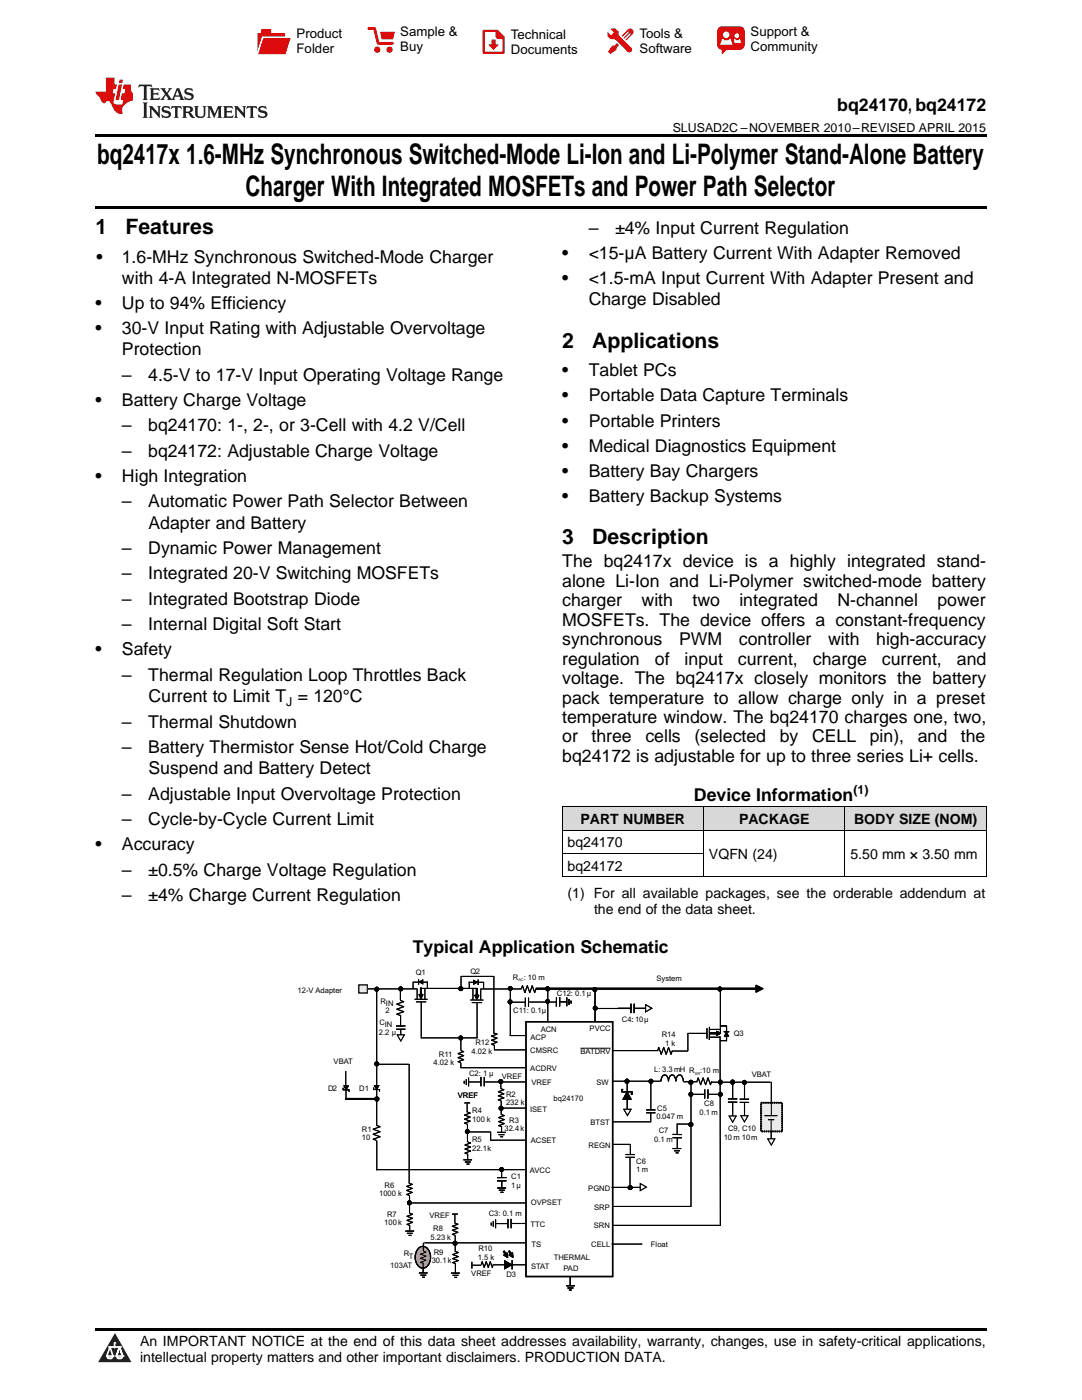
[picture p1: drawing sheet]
<svg xmlns="http://www.w3.org/2000/svg" width="216mm" height="279mm" viewBox="0 0 216 279" stroke-linecap="round" stroke-linejoin="round" font-family="sans-serif">
<defs><g id="words">
<g font-size="5.6">
<text x="19.4" y="32.8">bq2417x 1.6-MHz Synchronous Switched-Mode Li-Ion and Li-Polymer Stand-Alone Battery</text>
<text x="49" y="39.2">Charger With Integrated MOSFETs and Power Path Selector</text>
</g>
<g font-size="4.2">
<text x="19" y="46.7">1</text>
<text x="25" y="46.7">Features</text>
<text x="112.2" y="69.4">2</text>
<text x="118.2" y="69.4">Applications</text>
<text x="112.2" y="108.6">3</text>
<text x="118.2" y="108.6">Description</text>
</g>
<g font-size="3.5">
<text x="167.1" y="22.2">bq24170, bq24172</text>
<text x="117.5" y="46.7">–</text>
<text x="122.7" y="46.7">±4% Input Current Regulation</text>
<text x="19.2" y="52.4">•</text>
<text x="24.3" y="52.4">1.6-MHz Synchronous Switched-Mode Charger</text>
<text x="112.2" y="51.7">•</text>
<text x="117.5" y="51.7">&lt;15-μA Battery Current With Adapter Removed</text>
<text x="24.3" y="56.7">with 4-A Integrated N-MOSFETs</text>
<text x="112.2" y="56.7">•</text>
<text x="117.5" y="56.7">&lt;1.5-mA Input Current With Adapter Present and</text>
<text x="19" y="61.7">•</text>
<text x="24.3" y="61.7">Up to 94% Efficiency</text>
<text x="117.5" y="61">Charge Disabled</text>
<text x="19" y="66.7">•</text>
<text x="24.3" y="66.7">30-V Input Rating with Adjustable Overvoltage</text>
<text x="24.3" y="70.9">Protection</text>
<text x="24.3" y="76">–</text>
<text x="29.6" y="76">4.5-V to 17-V Input Operating Voltage Range</text>
<text x="112.2" y="75.1">•</text>
<text x="117.5" y="75.1">Tablet PCs</text>
<text x="19" y="81">•</text>
<text x="24.3" y="81">Battery Charge Voltage</text>
<text x="112.2" y="80.1">•</text>
<text x="117.5" y="80.1">Portable Data Capture Terminals</text>
<text x="24.3" y="86.1">–</text>
<text x="29.6" y="86.1">bq24170: 1-, 2-, or 3-Cell with 4.2 V/Cell</text>
<text x="112.2" y="85.1">•</text>
<text x="117.5" y="85.1">Portable Printers</text>
<text x="24.3" y="91.2">–</text>
<text x="29.6" y="91.2">bq24172: Adjustable Charge Voltage</text>
<text x="112.2" y="90.1">•</text>
<text x="112.2" y="95.1">•</text>
<text x="117.5" y="90.1">Medical Diagnostics Equipment</text>
<text x="117.5" y="95.1">Battery Bay Chargers</text>
<text x="19" y="96.2">•</text>
<text x="24.3" y="96.2">High Integration</text>
<text x="24.3" y="101.2">–</text>
<text x="29.6" y="101.2">Automatic Power Path Selector Between</text>
<text x="112.2" y="100.2">•</text>
<text x="117.5" y="100.2">Battery Backup Systems</text>
<text x="29.6" y="105.5">Adapter and Battery</text>
<text x="24.3" y="110.6">–</text>
<text x="29.6" y="110.6">Dynamic Power Management</text>
<text x="112.2" y="113.2">The bq2417x device is a highly integrated stand-</text>
<text x="24.3" y="115.6">–</text>
<text x="29.6" y="115.6">Integrated 20-V Switching MOSFETs</text>
<text x="112.2" y="117.1">alone Li-Ion and Li-Polymer switched-mode battery</text>
<text x="24.3" y="120.7">–</text>
<text x="24.3" y="125.8">–</text>
<text x="29.6" y="120.7">Integrated Bootstrap Diode</text>
<text x="29.6" y="125.8">Internal Digital Soft Start</text>
<text x="112.2" y="121">charger</text>
<text x="112.2" y="124.9">MOSFETs. The device offers a constant-frequency</text>
<text x="128" y="121">with</text>
<text x="138.2" y="121">two</text>
<text x="147.5" y="121">integrated</text>
<text x="167.1" y="121">N-channel</text>
<text x="187.1" y="121">power</text>
<text x="19" y="130.8">•</text>
<text x="24.3" y="130.8">Safety</text>
<text x="112.2" y="128.8">synchronous</text>
<text x="135.5" y="128.8">PWM</text>
<text x="147.4" y="128.8">controller</text>
<text x="165.2" y="128.8">with</text>
<text x="174.8" y="128.8">high-accuracy</text>
<text x="24.3" y="135.9">–</text>
<text x="29.6" y="135.9">Thermal Regulation Loop Throttles Back</text>
<text x="112.2" y="132.6">regulation</text>
<text x="112.2" y="136.5">voltage. The bq2417x closely monitors the battery</text>
<text x="130.7" y="132.6">of</text>
<text x="136.6" y="132.6">input</text>
<text x="147.2" y="132.6">current,</text>
<text x="162.2" y="132.6">charge</text>
<text x="176" y="132.6">current,</text>
<text x="190.9" y="132.6">and</text>
<text x="29.6" y="140.1">Current to Limit T = 120°C</text>
<text x="112.2" y="140.4">pack temperature to allow charge only in a preset</text>
<text x="24.3" y="145.2">–</text>
<text x="29.6" y="145.2">Thermal Shutdown</text>
<text x="112.2" y="144.3">temperature window. The bq24170 charges one, two,</text>
<text x="112.2" y="148.2">or</text>
<text x="118" y="148.2">three</text>
<text x="128.8" y="148.2">cells</text>
<text x="138.6" y="148.2">(selected</text>
<text x="155.6" y="148.2">by</text>
<text x="162" y="148.2">CELL</text>
<text x="173.6" y="148.2">pin),</text>
<text x="183.1" y="148.2">and</text>
<text x="191.7" y="148.2">the</text>
<text x="24.3" y="150.3">–</text>
<text x="29.6" y="150.3">Battery Thermistor Sense Hot/Cold Charge</text>
<text x="29.6" y="154.5">Suspend and Battery Detect</text>
<text x="112.2" y="152">bq24172 is adjustable for up to three series Li+ cells.</text>
<text x="24.3" y="159.6">–</text>
<text x="29.6" y="159.6">Adjustable Input Overvoltage Protection</text>
<text x="138.5" y="159.8">Device Information</text>
<text x="24.3" y="164.7">–</text>
<text x="29.6" y="164.7">Cycle-by-Cycle Current Limit</text>
<text x="19" y="169.7">•</text>
<text x="24.3" y="169.7">Accuracy</text>
<text x="24.3" y="174.8">–</text>
<text x="24.3" y="179.8">–</text>
<text x="29.6" y="174.8">±0.5% Charge Voltage Regulation</text>
<text x="29.6" y="179.8">±4% Charge Current Regulation</text>
<text x="82.4" y="190.2">Typical Application Schematic</text>
</g>
<g font-size="2.8">
<text x="115.8" y="164.4">PART NUMBER</text>
<text x="147.5" y="164.4">PACKAGE</text>
<text x="170.4" y="164.4">BODY SIZE (NOM)</text>
<text x="113.2" y="169.1">bq24170</text>
<text x="113.2" y="173.7">bq24172</text>
<text x="141.5" y="171.4">VQFN (24)</text>
<text x="169.7" y="171.4">5.50 mm × 3.50 mm</text>
<text x="113.2" y="179.2">(1) For all available packages, see the orderable addendum at</text>
<text x="118.5" y="182.4">the end of the data sheet.</text>
<text x="27.9" y="268.6">An IMPORTANT NOTICE at the end of this data sheet addresses availability, warranty, changes, use in safety-critical applications,</text>
<text x="27.9" y="271.8">intellectual property matters and other important disclaimers. PRODUCTION DATA.</text>
</g>
<g font-size="2.6">
<text x="59.2" y="7.6">Product</text>
<text x="59.2" y="10.6">Folder</text>
<text x="79.9" y="7.3">Sample &amp;</text>
<text x="79.9" y="10.2">Buy</text>
<text x="101.9" y="7.8">Technical</text>
<text x="101.9" y="10.8">Documents</text>
<text x="127.6" y="7.6">Tools &amp;</text>
<text x="127.6" y="10.6">Software</text>
<text x="149.8" y="7.2">Support &amp;</text>
<text x="149.8" y="10.2">Community</text>
</g>
<g font-size="2.5">
<text x="134.2" y="26.3">SLUSAD2C –NOVEMBER 2010–REVISED APRIL 2015</text>
<text x="57.1" y="140.8">J</text>
<text x="170.3" y="158.4">(1)</text>
</g>
<g font-size="1.5">
<text x="83" y="194.6">Q1</text>
<text x="93.9" y="194.3">Q2</text>
<text x="102.3" y="195.5">R : 10 m</text>
<text x="131" y="195.8">System</text>
<text x="59.4" y="198.2">12-V Adapter</text>
<text x="75.9" y="200.3">R</text>
<text x="76.9" y="202.2">2</text>
<text x="77" y="200.8">IN</text>
<text x="102.4" y="202.2">C11: 0.1µ</text>
<text x="111.1" y="198.8">C12: 0.1µ</text>
<text x="124.1" y="203.9">C4: 10µ</text>
<text x="126" y="203.9">:</text>
<text x="75.6" y="206.5">2.2 µ</text>
<text x="75.7" y="204.6">C</text>
<text x="76.8" y="205">IN</text>
<text x="94.9" y="208.6">R12</text>
<text x="105.8" y="207.6">ACP</text>
<text x="107.9" y="205.9">ACN</text>
<text x="117.6" y="205.8">PVCC</text>
<text x="132.1" y="206.9">R14</text>
<text x="132.7" y="208.7">1 k</text>
<text x="146.4" y="206.8">Q3</text>
<text x="66.6" y="212.4">VBAT</text>
<text x="86.5" y="212.6">4.02 k</text>
<text x="87.6" y="210.9">R11</text>
<text x="93.6" y="214.7">C2: 1 µ</text>
<text x="94.1" y="210.3">4.02 k</text>
<text x="100.1" y="215.3">VREF</text>
<text x="105.8" y="210.1">CMSRC</text>
<text x="105.8" y="213.7">ACDRV</text>
<text x="115.8" y="210.4">BATDRV</text>
<text x="130.6" y="213.9">L: 3.3 mH R :10 m</text>
<text x="150" y="214.9">VBAT</text>
<text x="65.5" y="217.8">D2</text>
<text x="71.7" y="217.7">D1</text>
<text x="91.4" y="219.2">VREF</text>
<text x="101" y="218.9">R2</text>
<text x="101" y="220.6">232 k</text>
<text x="105.8" y="221.9">ISET</text>
<text x="106.1" y="216.6">VREF</text>
<text x="110.5" y="219.7">bq24170</text>
<text x="119" y="216.5">SW</text>
<text x="131.2" y="221.7">C5</text>
<text x="140.5" y="220.7">C8</text>
<text x="72.2" y="225.9">R1</text>
<text x="72.2" y="227.6">10</text>
<text x="94.2" y="228">R5</text>
<text x="94.2" y="222.2">R4</text>
<text x="94.2" y="223.9">100 k</text>
<text x="100.7" y="225.7">32.4 k</text>
<text x="101.6" y="224.1">R3</text>
<text x="117.8" y="224.5">BTST</text>
<text x="130.5" y="227.9">0.1 m</text>
<text x="131" y="223.4">0.047 m</text>
<text x="131.5" y="226.1">C7</text>
<text x="139.6" y="222.4">0.1 m</text>
<text x="144.4" y="227.5">10 m 10m</text>
<text x="145.3" y="225.8">C9, C10</text>
<text x="94.2" y="229.7">22.1k</text>
<text x="105.9" y="228.1">ACSET</text>
<text x="117.4" y="229">REGN</text>
<text x="126.9" y="232.2">C6</text>
<text x="126.9" y="233.9">1m</text>
<text x="75.6" y="238.7">1000 k</text>
<text x="76.7" y="237">R6</text>
<text x="102" y="235.3">C1</text>
<text x="102" y="237">1µ</text>
<text x="105.7" y="234.1">AVCC</text>
<text x="117.4" y="237.6">PGND</text>
<text x="76.7" y="244.5">100k</text>
<text x="77.2" y="242.8">R7</text>
<text x="85.7" y="243.1">VREF</text>
<text x="86.4" y="245.7">R8</text>
<text x="97.5" y="242.6">C3: 0.1 m</text>
<text x="105.9" y="244.9">TTC</text>
<text x="105.9" y="240.5">OVPSET</text>
<text x="118.5" y="245">SRN</text>
<text x="118.6" y="241.4">SRP</text>
<text x="80.5" y="250.7">R</text>
<text x="81.6" y="251.3">T</text>
<text x="85.9" y="247.4">5.23 k</text>
<text x="86.6" y="250.4">R9</text>
<text x="95.3" y="251.4">1.5 k</text>
<text x="95.5" y="249.7">R10</text>
<text x="106" y="248.9">TS</text>
<text x="110.5" y="251.5">THERMAL</text>
<text x="118" y="248.9">CELL</text>
<text x="129.9" y="248.9">Float</text>
<text x="77.9" y="253">103AT</text>
<text x="86.1" y="252.1">30.1k</text>
<text x="94" y="254.6">VREF</text>
<text x="101" y="254.8">D3</text>
<text x="106" y="253.2">STAT</text>
<text x="112.4" y="253.6">PAD</text>
</g>
<g font-size=".8">
<text x="103.4" y="195.8">AC</text>
<text x="138.6" y="214.5">SR</text>
</g>
</g></defs>
<g fill="#d8d8d8">
<path d="M112.2 161h28.2v4.7h-28.2z"/>
<path d="M140.4 161h28.2v4.7h-28.2z"/>
<path d="M168.6 161h28.2v4.7h-28.2z"/>
</g>
<path d="M22.9 266l3.3 5.9h-6.6z" fill="#231f20"/>
<path d="M21.3 270.6h1.2l-.3 .5h-.3a.53 .53 0 0 1-.6-.5z" fill-rule="evenodd" fill="#fff"/>
<path d="M21.3 270.6h1.2l-.3 .5h-.3a.53 .53 0 0 1-.6-.5z" fill="none" stroke="#231f20" stroke-width=".33"/>
<path d="M21.3 270.6l1.2 .1-.3 .4h-.5z" fill="none" stroke="#fff" stroke-width=".33"/>
<path d="M22.9 268.9h.1" fill="none" stroke="#fff" stroke-width=".33"/>
<path d="M22.9 268v.9z" fill="#fff"/>
<path d="M22.9 268v.9z" fill="none" stroke="#fff" stroke-width=".33"/>
<circle cx="22.9" cy="268" r=".16" fill="#fff"/>
<path d="M21.8 268.8h.1" fill="none" stroke="#fff" stroke-width=".33"/>
<path d="M21.8 268.8h2.2z" fill="#fff"/>
<path d="M21.8 268.8h2.2z" fill="none" stroke="#fff" stroke-width=".33"/>
<circle cx="24" cy="268.8" r=".16" fill="#fff"/>
<path d="M23.2 270.6h.1" fill="none" stroke="#fff" stroke-width=".33"/>
<path d="M23.8 268.8l-.6 1.8z" fill="#fff"/>
<path d="M23.8 268.8l-.6 1.8z" fill="none" stroke="#fff" stroke-width=".33"/>
<path d="M23.8 268.8l.7 1.8z" fill="#fff"/>
<path d="M23.8 268.8l.7 1.8z" fill="none" stroke="#fff" stroke-width=".33"/>
<path d="M24.4 270.6h.1" fill="none" stroke="#fff" stroke-width=".33"/>
<circle cx="21.3" cy="270.6" r=".16" fill="#fff"/>
<path d="M22 268.8l-.7 1.8z" fill="#fff"/>
<path d="M22 268.8l-.7 1.8z" fill="none" stroke="#fff" stroke-width=".33"/>
<path d="M22 268.8l.5 1.8z" fill="#fff"/>
<path d="M22 268.8l.5 1.8z" fill="none" stroke="#fff" stroke-width=".33"/>
<circle cx="22.5" cy="270.6" r=".16" fill="#fff"/>
<path d="M23.3 270.6h1.2a.63 .63 0 0 1-.6 .5 .63 .63 0 0 1-.6-.5z" fill-rule="evenodd" fill="#fff"/>
<path d="M23.3 270.6h1.2a.63 .63 0 0 1-.6 .5 .63 .63 0 0 1-.6-.5z" fill="none" stroke="#231f20" stroke-width=".33"/>
<path d="M23.3 270.6h1.2l-.4 .5h-.5z" fill="none" stroke="#fff" stroke-width=".33"/>
<path d="M23.2 270.6h.1" fill="none" stroke="#fff" stroke-width=".33"/>
<circle cx="24.5" cy="270.6" r=".16" fill="#fff"/>
<path d="M19 265.1h177.8v.5h-177.8z" fill="#000"/>
<path d="M105 203.9h17.2v50.9h-17.2z" fill="none" stroke="#000" stroke-width=".29"/>
<path d="M151.9 220.1h4.2v5.7h-4.2z" fill-rule="evenodd" fill="#eaeaea"/>
<g fill="#000">
<path d="M100.7 251.6l1.4 .8-1.4 .8z"/>
<path d="M107 197.2h44v.2h-44zM150.8 196.6l1.5 .7-1.5 .7z" fill-rule="evenodd"/>
<path d="M155.7 220.1a.11 .11 0 0 1 .2 0 .11 .11 0 0 1-.2 0zM155.3 220.1a.11 .11 0 0 1 .2 0 .11 .11 0 0 1-.2 0zM154.9 220.1a.11 .11 0 0 1 .2 0 .11 .11 0 0 1-.2 0zM154.4 220.1a.15 .15 0 0 1 .3 0 .15 .15 0 0 1-.3 0zM154 220.1a.11 .11 0 0 1 .2 0 .11 .11 0 0 1-.2 0zM153.6 220.1a.11 .11 0 0 1 .2 0 .11 .11 0 0 1-.2 0zM153.2 220.1a.11 .11 0 0 1 .2 0 .11 .11 0 0 1-.2 0zM152.7 220.1a.11 .11 0 0 1 .2 0 .11 .11 0 0 1-.2 0zM152.3 220.1a.11 .11 0 0 1 .2 0 .11 .11 0 0 1-.2 0zM151.9 220.1a.11 .11 0 0 1 .2 0 .11 .11 0 0 1-.2 0zM151.8 220.4a.11 .11 0 0 1 .2 0 .11 .11 0 0 1-.2 0zM151.8 220.8a.11 .11 0 0 1 .2 0 .11 .11 0 0 1-.2 0zM151.8 221.3a.11 .11 0 0 1 .2 0 .11 .11 0 0 1-.2 0zM151.8 221.7a.11 .11 0 0 1 .2 0 .11 .11 0 0 1-.2 0zM151.8 222.1a.11 .11 0 0 1 .2 0 .11 .11 0 0 1-.2 0zM151.8 222.6a.11 .11 0 0 1 .2 0 .11 .11 0 0 1-.2 0zM151.8 223a.11 .11 0 0 1 .2 0 .11 .11 0 0 1-.2 0zM151.8 223.4a.11 .11 0 0 1 .2 0 .11 .11 0 0 1-.2 0zM151.8 223.9a.11 .11 0 0 1 .2 0 .11 .11 0 0 1-.2 0zM151.8 224.3a.11 .11 0 0 1 .2 0 .11 .11 0 0 1-.2 0zM151.8 224.7a.11 .11 0 0 1 .2 0 .11 .11 0 0 1-.2 0zM151.8 225.1a.11 .11 0 0 1 .2 0 .11 .11 0 0 1-.2 0zM151.8 225.6a.11 .11 0 0 1 .2 0 .11 .11 0 0 1-.2 0zM152 225.8a.11 .11 0 0 1 .2 0 .11 .11 0 0 1-.2 0zM152.4 225.8a.11 .11 0 0 1 .2 0 .11 .11 0 0 1-.2 0zM152.8 225.8a.15 .15 0 0 1 .3 0 .15 .15 0 0 1-.3 0zM153.3 225.8a.11 .11 0 0 1 .2 0 .11 .11 0 0 1-.2 0zM153.7 225.8a.11 .11 0 0 1 .2 0 .11 .11 0 0 1-.2 0zM154.1 225.8a.11 .11 0 0 1 .2 0 .11 .11 0 0 1-.2 0zM154.6 225.8a.11 .11 0 0 1 .2 0 .11 .11 0 0 1-.2 0zM155 225.8a.11 .11 0 0 1 .2 0 .11 .11 0 0 1-.2 0zM155.4 225.8a.11 .11 0 0 1 .2 0 .11 .11 0 0 1-.2 0zM155.8 225.8a.15 .15 0 0 1 .3 0 .15 .15 0 0 1-.3 0zM155.9 225.4a.15 .15 0 0 1 .3 0 .15 .15 0 0 1-.3 0zM155.9 225a.15 .15 0 0 1 .3 0 .15 .15 0 0 1-.3 0zM155.9 224.6a.15 .15 0 0 1 .3 0 .15 .15 0 0 1-.3 0zM155.9 224.2a.15 .15 0 0 1 .3 0 .15 .15 0 0 1-.3 0zM155.9 223.7a.15 .15 0 0 1 .3 0 .15 .15 0 0 1-.3 0zM155.9 223.3a.15 .15 0 0 1 .3 0 .15 .15 0 0 1-.3 0zM155.9 222.9a.15 .15 0 0 1 .3 0 .15 .15 0 0 1-.3 0zM155.9 222.4a.15 .15 0 0 1 .3 0 .15 .15 0 0 1-.3 0zM155.9 222a.15 .15 0 0 1 .3 0 .15 .15 0 0 1-.3 0zM155.9 221.6a.15 .15 0 0 1 .3 0 .15 .15 0 0 1-.3 0zM155.9 221.2a.15 .15 0 0 1 .3 0 .15 .15 0 0 1-.3 0zM155.9 220.7a.15 .15 0 0 1 .3 0 .15 .15 0 0 1-.3 0zM155.9 220.3a.15 .15 0 0 1 .3 0 .15 .15 0 0 1-.3 0z" fill-rule="evenodd"/>
<path d="M100.4 249.8l.2-.1 .4 .6-.2 .1zM100.5 250.5l.7-.5 .1 1z" fill-rule="evenodd"/>
<path d="M101.5 249.8l.2-.2 .4 .7-.2 .1zM101.5 250.5l.8-.5 .1 .9z" fill-rule="evenodd"/>
<circle cx="80" cy="197.4" r=".38"/>
<circle cx="101.8" cy="197.3" r=".38"/>
<circle cx="91.9" cy="207.1" r=".37"/>
<circle cx="129.9" cy="215.8" r=".38"/>
<circle cx="143.7" cy="215.9" r=".38"/>
<circle cx="146.2" cy="216" r=".39"/>
<circle cx="100" cy="221.2" r=".38"/>
<circle cx="137.8" cy="224.4" r=".39"/>
</g>
<g fill="none" stroke="#000" stroke-width=".2">
<path d="M107 197.2h44v.2h-44zM150.8 196.6l1.5 .7-1.5 .7zM100.4 249.8l.2-.1 .4 .6-.2 .1zM100.5 250.5l.7-.5 .1 1zM101.5 249.8l.2-.2 .4 .7-.2 .1zM101.5 250.5l.8-.5 .1 .9z"/>
<circle cx="80" cy="197.4" r=".38"/>
<circle cx="101.8" cy="197.3" r=".38"/>
<circle cx="91.9" cy="207.1" r=".37"/>
<circle cx="129.9" cy="215.8" r=".38"/>
<circle cx="143.7" cy="215.9" r=".38"/>
<circle cx="146.2" cy="216" r=".39"/>
<circle cx="100" cy="221.2" r=".38"/>
<circle cx="137.8" cy="224.4" r=".39"/>
<circle cx="151.9" cy="220.4" r=".11"/>
<circle cx="151.9" cy="221.7" r=".11"/>
<circle cx="151.9" cy="220.8" r=".11"/>
<circle cx="151.9" cy="221.3" r=".11"/>
<circle cx="151.9" cy="223.9" r=".11"/>
<circle cx="151.9" cy="224.3" r=".11"/>
<circle cx="151.9" cy="224.7" r=".11"/>
<circle cx="151.9" cy="225.1" r=".11"/>
<circle cx="151.9" cy="225.6" r=".11"/>
<circle cx="151.9" cy="223.4" r=".11"/>
<circle cx="151.9" cy="222.6" r=".11"/>
<circle cx="151.9" cy="222.1" r=".11"/>
<circle cx="151.9" cy="223" r=".11"/>
<circle cx="152" cy="220.1" r=".11"/>
<circle cx="152.1" cy="225.8" r=".11"/>
<circle cx="152.4" cy="220.1" r=".11"/>
<circle cx="152.5" cy="225.8" r=".11"/>
<circle cx="152.8" cy="220.1" r=".11"/>
<circle cx="153" cy="225.8" r=".11"/>
<circle cx="153.3" cy="220.1" r=".11"/>
<circle cx="153.4" cy="225.8" r=".11"/>
<circle cx="153.7" cy="220.1" r=".11"/>
<circle cx="153.8" cy="225.8" r=".11"/>
<circle cx="154.1" cy="220.1" r=".11"/>
<circle cx="154.2" cy="225.8" r=".11"/>
<circle cx="154.6" cy="220.1" r=".11"/>
<circle cx="154.7" cy="225.8" r=".11"/>
<circle cx="155" cy="220.1" r=".11"/>
<circle cx="155.1" cy="225.8" r=".11"/>
<circle cx="155.4" cy="220.1" r=".11"/>
<circle cx="155.5" cy="225.8" r=".11"/>
<circle cx="155.8" cy="220.1" r=".11"/>
<circle cx="156" cy="225.8" r=".11"/>
<circle cx="156.1" cy="222.9" r=".11"/>
<circle cx="156.1" cy="222.4" r=".11"/>
<circle cx="156.1" cy="222" r=".11"/>
<circle cx="156.1" cy="221.6" r=".11"/>
<circle cx="156.1" cy="225.4" r=".11"/>
<circle cx="156.1" cy="225" r=".11"/>
<circle cx="156.1" cy="224.6" r=".11"/>
<circle cx="156.1" cy="224.2" r=".11"/>
<circle cx="156.1" cy="220.7" r=".11"/>
<circle cx="156.1" cy="221.2" r=".11"/>
<circle cx="156.1" cy="223.7" r=".11"/>
<circle cx="156.1" cy="220.3" r=".11"/>
<circle cx="156.1" cy="223.3" r=".11"/>
</g>
<g fill="none" stroke="#000" stroke-width=".21">
<path d="M95.9 197.4h8.1M92 207.1v2.6M92.6 215.7v.6M93 215.4v1.1M93.5 215.1v1.7M96 214.9v1.9M96.6 214.9v1.9M96.7 215.9h8.2M98.6 209.5h6.4M122.1 215.8h9.8M129.9 215.8v5.7M131.9 215.8a.91 .91 0 0 1 1-1.2 1.42 1.42 0 0 1 .5 1.2v-.4a.79 .79 0 0 1 1-.8l.3 .5 .2 .7a.91 .91 0 0 1 .9-1.2l.4 .5 .1 .7"/>
<path d="M136.3 215.9h2.9M137.9 216v24.8M141.9 216h11.9M143.7 206.8v37.9M145.3 219.3h1.8M145.3 219.9l1.8 .1M146.2 215.9v3.4M146.2 220v2.8M153.9 215.9v6.7M100 221.1h5M134.2 229.2h1.7M134.2 226.4h1.8"/>
<path d="M134.2 227l1.8 .1M134.5 229.7h1.2M134.8 230.1h.6M135.1 224.3h3.1M135.1 227.1v2.1M152.6 222.6h2.5M153.3 223.5h1.2M153.9 223.6v3.6M81.8 240.1h23.1M94.2 252.5h1.8M98.4 252.4h6.6M98.9 244.2h2.4"/>
<path d="M100.7 251.6l1.4 .8-1.4 .8zM101.3 243.3l.1 1.8M102 243.3v1.8M102.1 244.2h2.7M102.2 251.5v1.8"/>
<circle cx="80" cy="197.4" r=".38"/>
<circle cx="101.8" cy="197.3" r=".38"/>
<circle cx="91.9" cy="207.1" r=".37"/>
<circle cx="129.9" cy="215.8" r=".38"/>
<circle cx="143.7" cy="215.9" r=".38"/>
<circle cx="146.2" cy="216" r=".39"/>
<circle cx="100" cy="221.2" r=".38"/>
<circle cx="137.8" cy="224.4" r=".39"/>
</g>
<path d="M127.8 236.2l1.2 .7-1.2 .7z" fill="#fff"/>
<g fill="none" stroke="#000" stroke-width=".21">
<path d="M72.9 197.4h10.3M79.9 199.7l.7 .2-1.4 .5 1.4 .5-1.4 .5 1.4 .5-1.4 .5 .7 .2M79.9 197.4v2.2M82.3 196h3.1M82.4 196.1v1.3M82.7 199.4h2.6M83 199.9h2.1M83.2 197.3v2.1M83.5 195.4v1.1M83.7 196l.6-.4v.7zM84 197.3h11.3M84.1 200v7.2"/>
<path d="M84.8 197.3v2.1M85.3 195.9v1.4M92 194.9h6.4M92 194.8v2.6M93.5 196h3.1M93.6 195.9v1.4M93.9 199.6h2.6M94.4 197.2v2.3M94.5 195.7l.7 .3-.7 .4zM95.4 195.5v1.1M95.9 197.5v2M96.5 196.1v1.3"/>
<path d="M98.5 194.8v11.5M101.8 197.5v9.2M104 197.4l.2-.7 .5 1.4 .5-1.4 .5 1.4 .5-1.4 .5 1.4 .2-.7M104.8 199.1v1.8M105.5 199.1v1.8M105.6 200h5.4M109.3 197.7v6.3M111 199v1.9M111.7 199v1.9M111.8 199.9h1.2M113.1 199.1v1.7M113.5 199.4v1.1"/>
<path d="M113.9 199.7v.6M79.9 202.6v2.2M80 205.5v1.3M80.9 204.8h-1.9M80.9 205.4h-1.9M84 207.1h11.3M92 209.7l.5 .2-1.1 .4 1.1 .4-1.1 .4 1.1 .4-1.1 .4 .6 .2M92 212.1v1.1M92 213.1h12.8M93.5 215.9h2.5M94.1 200.1h2.1M95.2 200.1v7"/>
<path d="M98.6 206.2l.6 .2-1.1 .4 1.1 .4-1.1 .4 1.1 .4-1.1 .4 .5 .2M98.7 208.5v1.1M99.9 215.9v1.4M100 217.3l.6 .2-1.2 .4 1.2 .4-1.2 .4 1.2 .4-1.2 .4 .6 .2M100 219.7v2.8M101.7 206.7h3.4M101.8 200h3M81.6 234.4v1.8M81.7 236.2l.6 .2-1.2 .4 1.2 .4-1.2 .4 1.2 .4-1.2 .4 .6 .2v3.5M99.2 226h1.7M99.2 237.1h1.8M99.5 226.4h1.2"/>
<path d="M99.5 237.5h1.2M99.8 226.9h.6M99.9 238h.5M100.1 222.4l.5 .2-1.1 .4 1.1 .4-1.1 .4 1.1 .4-1.1 .4 .6 .2M100.1 224.8v1.3M100.1 235.8v1.2M101 235h-1.8M101 235.6l-1.8 .1M127.8 236.2l1.2 .7-1.2 .7zM80.9 245.7h1.7M81.2 246.1h1.2M81.5 246.6h.6"/>
<path d="M81.8 244.5v1.3M81.8 242.1l.5 .2-1.1 .4 1.1 .4-1.1 .4 1.1 .4-1.1 .5 .6 .1M84.7 248h20.2M90 254.1h1.7M90.3 254.5h1.2M90.7 254.9h.5M90.8 242.4v1.8M90.8 244.1l.6 .2-1.2 .4 1.2 .4-1.2 .4 1.2 .4-1.2 .4 .6 .2M90.8 246.5v3.4M90.9 249.8l.6 .2-1.2 .4 1.2 .4-1.2 .4 1.2 .4-1.2 .4 .6 .2v1.9"/>
<circle cx="75.2" cy="197.4" r=".38"/>
<circle cx="92" cy="197.3" r=".38"/>
<circle cx="109.3" cy="197.3" r=".38"/>
<circle cx="109.3" cy="199.8" r=".38"/>
<circle cx="118.7" cy="197.5" r=".38"/>
<circle cx="99.9" cy="215.8" r=".38"/>
<circle cx="118.8" cy="201.2" r=".38"/>
<circle cx="81.7" cy="240.1" r=".38"/>
<circle cx="90.8" cy="248.1" r=".38"/>
</g>
<g fill="#000">
<path d="M83.7 196l.6-.4v.7zM94.5 195.7l.7 .3-.7 .4z"/>
<path d="M83.9 197.2h.2v1.4h-.2zM83.6 198.5h.8l-.4 .8z" fill-rule="evenodd"/>
<path d="M95 197.3h.2v1.4h-.2zM94.7 198.6h.9l-.5 .9z" fill-rule="evenodd"/>
<circle cx="75.2" cy="197.4" r=".38"/>
<circle cx="92" cy="197.3" r=".38"/>
<circle cx="109.3" cy="197.3" r=".38"/>
<circle cx="109.3" cy="199.8" r=".38"/>
<circle cx="118.7" cy="197.5" r=".38"/>
<circle cx="99.9" cy="215.8" r=".38"/>
<circle cx="118.8" cy="201.2" r=".38"/>
<circle cx="81.7" cy="240.1" r=".38"/>
<circle cx="90.8" cy="248.1" r=".38"/>
</g>
<g fill="none" stroke="#000" stroke-width=".2">
<path d="M83.6 198.5h.8l-.4 .8zM83.9 197.2h.2v1.4h-.2zM94.7 198.6h.9l-.5 .9zM95 197.3h.2v1.4h-.2z"/>
<circle cx="75.2" cy="197.4" r=".38"/>
<circle cx="92" cy="197.3" r=".38"/>
<circle cx="109.3" cy="197.3" r=".38"/>
<circle cx="109.3" cy="199.8" r=".38"/>
<circle cx="118.7" cy="197.5" r=".38"/>
<circle cx="99.9" cy="215.8" r=".38"/>
<circle cx="118.8" cy="201.2" r=".38"/>
<circle cx="81.7" cy="240.1" r=".38"/>
<circle cx="90.8" cy="248.1" r=".38"/>
</g>
<path d="M118.7 197.4v6.5" fill="none" stroke="#000" stroke-width=".28"/>
<path d="M90.2 242.3h1.2" fill="none" stroke="#000" stroke-width=".25"/>
<path d="M83.6 249a1.31 1.31 0 0 1 2.1 .8 2.26 2.26 0 0 1-1.3 3.3 2.32 2.32 0 0 1-1.1-3.7z" fill-rule="evenodd" fill="#ff7c80"/>
<g fill="none" stroke="#000" stroke-width=".2">
<path d="M83.6 249a1.31 1.31 0 0 1 2.1 .8 2.26 2.26 0 0 1-1.3 3.3 2.32 2.32 0 0 1-1.1-3.7z"/>
<circle cx="137.8" cy="216" r=".39"/>
<circle cx="148.5" cy="216" r=".38"/>
<circle cx="125.7" cy="237" r=".39"/>
</g>
<path d="M83.6 249a1.31 1.31 0 0 1 2.1 .8 2.26 2.26 0 0 1-1.3 3.3 2.32 2.32 0 0 1-1.1-3.7zM84.4 252v2.1M84.5 248v1.7M94.2 251.8v1.4" fill="none" stroke="#000" stroke-width=".25"/>
<g fill="none" stroke="#000" stroke-width=".21">
<path d="M143.7 197.3v8.9M122.2 209.7h9.1M139.1 215.8l.2-.7 .5 1.4 .5-1.4 .5 1.4 .5-1.4 .5 1.4 .2-.7M147.6 219.4h1.9M148.6 216v3.3M122 237h5.8M122.1 223.9h7.8M122.1 228.4h3.7v2M124.8 230.4h1.9M124.8 231h1.9M125.7 231.1v6M128.9 221.5h1.9"/>
<path d="M128.9 222.1h1.9M129.9 222.1v1.7M135.1 224.3v2.1M147.6 220h1.9M148.6 220v2.8M83.6 254h1.7M83.9 254.5h1.2M84.2 254.9h.6M84.5 249.7l.5 .2-1.1 .4 1.1 .4-1.1 .4 1.1 .4-1.1 .4 .6 .2M96 252.4l.2-.6 .4 1.1 .4-1.1 .4 1.1 .4-1.1 .4 1.1 .2-.5M122.2 244.6h21.7M122.4 240.8h15.5"/>
<circle cx="137.8" cy="216" r=".39"/>
<circle cx="148.5" cy="216" r=".38"/>
<circle cx="125.7" cy="237" r=".39"/>
</g>
<g fill="#000">
<circle cx="137.8" cy="216" r=".39"/>
<circle cx="148.5" cy="216" r=".38"/>
<circle cx="125.7" cy="237" r=".39"/>
</g>
<path d="M71.6 196.6h1.7v1.6h-1.7z" fill-rule="evenodd" fill="#eaeaea"/>
<path d="M71.6 196.6h1.7v1.6h-1.7zM141.1 205.2v2.1M141.6 204.9l-.1 2.6M141.6 207h2.1M141.6 205.5h2.1M143.7 207.7h1.3M143.8 204.7h1.2M144.4 205.9h1.1M145 206.1l.3 .6h-.7zM145 204.7v3.1" fill="none" stroke="#000" stroke-width=".21"/>
<g fill="#000">
<path d="M145 206.1l.3 .6h-.7z"/>
<path d="M141.7 206.1h1.4v.2h-1.4zM143 205.8l.8 .4-.8 .4z" fill-rule="evenodd"/>
</g>
<path d="M115.8 209.2h6M141.7 206.1h1.4v.2h-1.4zM143 205.8l.8 .4-.8 .4z" fill="none" stroke="#000" stroke-width=".2"/>
<path d="M145.5 222.7h1.4l-.7 1.2z" fill="#fff"/>
<path d="M145.5 222.7h1.4l-.7 1.2z" fill="none" stroke="#000" stroke-width=".21"/>
<path d="M147.9 222.7h1.3l-.7 1.2z" fill="#fff"/>
<path d="M147.9 222.7h1.3l-.7 1.2z" fill="none" stroke="#000" stroke-width=".21"/>
<path d="M153.2 227.3h1.4l-.7 1.2z" fill="#fff"/>
<g fill="none" stroke="#000" stroke-width=".21">
<path d="M123.3 201.2h2.5M125.9 200.3v1.9M126.5 200.3v1.9M126.6 201.2h2.8M153.2 227.3h1.4l-.7 1.2z"/>
<circle cx="101.8" cy="200" r=".38"/>
<circle cx="143.7" cy="197.4" r=".39"/>
</g>
<g fill="#000">
<circle cx="101.8" cy="200" r=".38"/>
<circle cx="143.7" cy="197.4" r=".39"/>
</g>
<g fill="none" stroke="#000" stroke-width=".2">
<circle cx="101.8" cy="200" r=".38"/>
<circle cx="143.7" cy="197.4" r=".39"/>
</g>
<path d="M128.8 200.5l1.2 .7-1.2 .7z" fill="#fff"/>
<g fill="none" stroke="#000" stroke-width=".21">
<path d="M119 201.3h7M128.8 200.5l1.2 .7-1.2 .7zM131.2 209.7l.2-.7 .5 1.4 .5-1.4 .5 1.4 .5-1.4 .5 1.4 .2-.7M134.1 209.8h3.2M137.9 218.4h2.6M140.6 217.4v1.9M141.3 217.4v1.9M141.4 218.4h2.4M98 244v.6M98.4 243.7v1.1M98.9 243.4v1.7M113 256.6h1.7"/>
<path d="M113.3 257h1.1M113.5 257.5h.6M113.8 254.8v1.8"/>
<circle cx="137.9" cy="218.4" r=".38"/>
<circle cx="143.7" cy="218.4" r=".38"/>
</g>
<g fill="#000">
<circle cx="137.9" cy="218.4" r=".38"/>
<circle cx="143.7" cy="218.4" r=".38"/>
</g>
<g fill="none" stroke="#000" stroke-width=".2">
<circle cx="137.9" cy="218.4" r=".38"/>
<circle cx="143.7" cy="218.4" r=".38"/>
</g>
<path d="M79.3 206.5h1.4l-.7 1.2z" fill="#fff"/>
<g fill="none" stroke="#000" stroke-width=".21">
<path d="M75.2 197.3v27.4M69 213.7v2.9M69 217.5v1.8M75.1 212.4h6.5M79.3 206.5h1.4l-.7 1.2zM81.6 212.3v22.2M124.2 217.9h1.8M125.1 218l.8 1.3h-1.5zM137.2 206.2h3.8M137.3 206.2v3.6M75.1 233.4h29.6M75.1 224.6l.8 .3-1.5 .5 1.5 .5-1.5 .5 1.5 .5-1.5 .5 .7 .2"/>
<path d="M75.2 227.7v5.9M92.5 231.5h1.7M92.8 231.9h1.1M93.1 232.3h.6M93.2 220.2v1.8M93.2 225.9h4.6M93.3 221.9l.5 .2-1.1 .4 1.1 .4-1.1 .4 1.1 .4-1.1 .4 .6 .2M93.3 224.3v3.6M93.3 230.3v1.2M93.3 227.9l.6 .2-1.1 .4 1.1 .4-1.1 .4 1.1 .4-1.1 .4 .5 .2M97.8 227.5h7.1M97.9 225.8v1.8"/>
<path d="M100.1 233.5v1.4M122.1 248.3h6.1"/>
<circle cx="75.2" cy="212.3" r=".38"/>
<circle cx="93.3" cy="225.8" r=".39"/>
<circle cx="100.1" cy="233.4" r=".38"/>
</g>
<g fill="#000">
<path d="M68.6 216.7h.9l-.4 .8zM74.7 216.7h.9l-.4 .7zM125.1 218l.8 1.3h-1.5z"/>
<path d="M68.9 219.2h6.3v.2h-6.3zM74.8 219.3a.43 .43 0 0 1 .8 0 .43 .43 0 0 1-.8 0z" fill-rule="evenodd"/>
<circle cx="75.2" cy="212.3" r=".38"/>
<circle cx="93.3" cy="225.8" r=".39"/>
<circle cx="100.1" cy="233.4" r=".38"/>
</g>
<g fill="none" stroke="#000" stroke-width=".2">
<path d="M68.4 217.5h1.3M68.5 217.1v.5M68.6 216.7h.9l-.4 .8zM68.9 219.2h6.3v.2h-6.3zM69.6 217.4v.5M74.5 217.4h1.3M74.6 217v.5M74.7 216.7h.9l-.4 .7zM75.7 217.4v.4"/>
<circle cx="75.2" cy="212.3" r=".38"/>
<circle cx="75.2" cy="219.3" r=".43"/>
<circle cx="93.3" cy="225.8" r=".39"/>
<circle cx="100.1" cy="233.4" r=".38"/>
</g>
<path d="M92.7 220.1h1.1" fill="none" stroke="#000" stroke-width=".25"/>
<path d="M124.5 221.4h1.4l-.7 1.2z" fill="#fff"/>
<g fill="none" stroke="#000" stroke-width=".21">
<path d="M124 217.4h.3M124.1 217.5v.5M125.2 215.7v5.6M125.9 218.4h.3M126.1 217.8v.5M124.5 221.4h1.4l-.7 1.2z"/>
<circle cx="125.1" cy="215.8" r=".38"/>
</g>
<circle cx="125.1" cy="215.8" r=".38" fill="#000"/>
<circle cx="125.1" cy="215.8" r=".38" fill="none" stroke="#000" stroke-width=".2"/>
<path d="M105 203.9h17.2v50.9h-17.2z" fill="none" stroke="#000" stroke-width=".29"/>
<path d="M151.9 220.1h4.2v5.7h-4.2z" fill-rule="evenodd" fill="#eaeaea"/>
<g fill="#000">
<path d="M100.7 251.6l1.4 .8-1.4 .8z"/>
<path d="M107 197.2h44v.2h-44zM150.8 196.6l1.5 .7-1.5 .7z" fill-rule="evenodd"/>
<path d="M155.7 220.1a.11 .11 0 0 1 .2 0 .11 .11 0 0 1-.2 0zM155.3 220.1a.11 .11 0 0 1 .2 0 .11 .11 0 0 1-.2 0zM154.9 220.1a.11 .11 0 0 1 .2 0 .11 .11 0 0 1-.2 0zM154.4 220.1a.15 .15 0 0 1 .3 0 .15 .15 0 0 1-.3 0zM154 220.1a.11 .11 0 0 1 .2 0 .11 .11 0 0 1-.2 0zM153.6 220.1a.11 .11 0 0 1 .2 0 .11 .11 0 0 1-.2 0zM153.2 220.1a.11 .11 0 0 1 .2 0 .11 .11 0 0 1-.2 0zM152.7 220.1a.11 .11 0 0 1 .2 0 .11 .11 0 0 1-.2 0zM152.3 220.1a.11 .11 0 0 1 .2 0 .11 .11 0 0 1-.2 0zM151.9 220.1a.11 .11 0 0 1 .2 0 .11 .11 0 0 1-.2 0zM151.8 220.4a.11 .11 0 0 1 .2 0 .11 .11 0 0 1-.2 0zM151.8 220.8a.11 .11 0 0 1 .2 0 .11 .11 0 0 1-.2 0zM151.8 221.3a.11 .11 0 0 1 .2 0 .11 .11 0 0 1-.2 0zM151.8 221.7a.11 .11 0 0 1 .2 0 .11 .11 0 0 1-.2 0zM151.8 222.1a.11 .11 0 0 1 .2 0 .11 .11 0 0 1-.2 0zM151.8 222.6a.11 .11 0 0 1 .2 0 .11 .11 0 0 1-.2 0zM151.8 223a.11 .11 0 0 1 .2 0 .11 .11 0 0 1-.2 0zM151.8 223.4a.11 .11 0 0 1 .2 0 .11 .11 0 0 1-.2 0zM151.8 223.9a.11 .11 0 0 1 .2 0 .11 .11 0 0 1-.2 0zM151.8 224.3a.11 .11 0 0 1 .2 0 .11 .11 0 0 1-.2 0zM151.8 224.7a.11 .11 0 0 1 .2 0 .11 .11 0 0 1-.2 0zM151.8 225.1a.11 .11 0 0 1 .2 0 .11 .11 0 0 1-.2 0zM151.8 225.6a.11 .11 0 0 1 .2 0 .11 .11 0 0 1-.2 0zM152 225.8a.11 .11 0 0 1 .2 0 .11 .11 0 0 1-.2 0zM152.4 225.8a.11 .11 0 0 1 .2 0 .11 .11 0 0 1-.2 0zM152.8 225.8a.15 .15 0 0 1 .3 0 .15 .15 0 0 1-.3 0zM153.3 225.8a.11 .11 0 0 1 .2 0 .11 .11 0 0 1-.2 0zM153.7 225.8a.11 .11 0 0 1 .2 0 .11 .11 0 0 1-.2 0zM154.1 225.8a.11 .11 0 0 1 .2 0 .11 .11 0 0 1-.2 0zM154.6 225.8a.11 .11 0 0 1 .2 0 .11 .11 0 0 1-.2 0zM155 225.8a.11 .11 0 0 1 .2 0 .11 .11 0 0 1-.2 0zM155.4 225.8a.11 .11 0 0 1 .2 0 .11 .11 0 0 1-.2 0zM155.8 225.8a.15 .15 0 0 1 .3 0 .15 .15 0 0 1-.3 0zM155.9 225.4a.15 .15 0 0 1 .3 0 .15 .15 0 0 1-.3 0zM155.9 225a.15 .15 0 0 1 .3 0 .15 .15 0 0 1-.3 0zM155.9 224.6a.15 .15 0 0 1 .3 0 .15 .15 0 0 1-.3 0zM155.9 224.2a.15 .15 0 0 1 .3 0 .15 .15 0 0 1-.3 0zM155.9 223.7a.15 .15 0 0 1 .3 0 .15 .15 0 0 1-.3 0zM155.9 223.3a.15 .15 0 0 1 .3 0 .15 .15 0 0 1-.3 0zM155.9 222.9a.15 .15 0 0 1 .3 0 .15 .15 0 0 1-.3 0zM155.9 222.4a.15 .15 0 0 1 .3 0 .15 .15 0 0 1-.3 0zM155.9 222a.15 .15 0 0 1 .3 0 .15 .15 0 0 1-.3 0zM155.9 221.6a.15 .15 0 0 1 .3 0 .15 .15 0 0 1-.3 0zM155.9 221.2a.15 .15 0 0 1 .3 0 .15 .15 0 0 1-.3 0zM155.9 220.7a.15 .15 0 0 1 .3 0 .15 .15 0 0 1-.3 0zM155.9 220.3a.15 .15 0 0 1 .3 0 .15 .15 0 0 1-.3 0z" fill-rule="evenodd"/>
<path d="M100.4 249.8l.2-.1 .4 .6-.2 .1zM100.5 250.5l.7-.5 .1 1z" fill-rule="evenodd"/>
<path d="M100.4 249.8l.2-.1 .4 .6-.2 .1zM100.5 250.5l.7-.5 .1 1z" fill-rule="evenodd"/>
<path d="M101.5 249.8l.2-.2 .4 .7-.2 .1zM101.5 250.5l.8-.5 .1 .9z" fill-rule="evenodd"/>
<path d="M101.5 249.8l.2-.2 .4 .7-.2 .1zM101.5 250.5l.8-.5 .1 .9z" fill-rule="evenodd"/>
<circle cx="80" cy="197.4" r=".38"/>
<circle cx="101.8" cy="197.3" r=".38"/>
<circle cx="91.9" cy="207.1" r=".37"/>
<circle cx="129.9" cy="215.8" r=".38"/>
<circle cx="143.7" cy="215.9" r=".38"/>
<circle cx="146.2" cy="216" r=".39"/>
<circle cx="100" cy="221.2" r=".38"/>
<circle cx="137.8" cy="224.4" r=".39"/>
</g>
<g fill="none" stroke="#000" stroke-width=".2">
<path d="M107 197.2h44v.2h-44zM150.8 196.6l1.5 .7-1.5 .7zM100.4 249.8l.2-.1 .4 .6-.2 .1zM100.5 250.5l.7-.5 .1 1zM101.5 249.8l.2-.2 .4 .7-.2 .1zM101.5 250.5l.8-.5 .1 .9z"/>
<circle cx="80" cy="197.4" r=".38"/>
<circle cx="101.8" cy="197.3" r=".38"/>
<circle cx="91.9" cy="207.1" r=".37"/>
<circle cx="129.9" cy="215.8" r=".38"/>
<circle cx="143.7" cy="215.9" r=".38"/>
<circle cx="146.2" cy="216" r=".39"/>
<circle cx="100" cy="221.2" r=".38"/>
<circle cx="137.8" cy="224.4" r=".39"/>
<circle cx="151.9" cy="220.4" r=".11"/>
<circle cx="151.9" cy="221.7" r=".11"/>
<circle cx="151.9" cy="220.8" r=".11"/>
<circle cx="151.9" cy="221.3" r=".11"/>
<circle cx="151.9" cy="223.9" r=".11"/>
<circle cx="151.9" cy="224.3" r=".11"/>
<circle cx="151.9" cy="224.7" r=".11"/>
<circle cx="151.9" cy="225.1" r=".11"/>
<circle cx="151.9" cy="225.6" r=".11"/>
<circle cx="151.9" cy="223.4" r=".11"/>
<circle cx="151.9" cy="222.6" r=".11"/>
<circle cx="151.9" cy="222.1" r=".11"/>
<circle cx="151.9" cy="223" r=".11"/>
<circle cx="152" cy="220.1" r=".11"/>
<circle cx="152.1" cy="225.8" r=".11"/>
<circle cx="152.4" cy="220.1" r=".11"/>
<circle cx="152.5" cy="225.8" r=".11"/>
<circle cx="152.8" cy="220.1" r=".11"/>
<circle cx="153" cy="225.8" r=".11"/>
<circle cx="153.3" cy="220.1" r=".11"/>
<circle cx="153.4" cy="225.8" r=".11"/>
<circle cx="153.7" cy="220.1" r=".11"/>
<circle cx="153.8" cy="225.8" r=".11"/>
<circle cx="154.1" cy="220.1" r=".11"/>
<circle cx="154.2" cy="225.8" r=".11"/>
<circle cx="154.6" cy="220.1" r=".11"/>
<circle cx="154.7" cy="225.8" r=".11"/>
<circle cx="155" cy="220.1" r=".11"/>
<circle cx="155.1" cy="225.8" r=".11"/>
<circle cx="155.4" cy="220.1" r=".11"/>
<circle cx="155.5" cy="225.8" r=".11"/>
<circle cx="155.8" cy="220.1" r=".11"/>
<circle cx="156" cy="225.8" r=".11"/>
<circle cx="156.1" cy="222.9" r=".11"/>
<circle cx="156.1" cy="222.4" r=".11"/>
<circle cx="156.1" cy="222" r=".11"/>
<circle cx="156.1" cy="221.6" r=".11"/>
<circle cx="156.1" cy="225.4" r=".11"/>
<circle cx="156.1" cy="225" r=".11"/>
<circle cx="156.1" cy="224.6" r=".11"/>
<circle cx="156.1" cy="224.2" r=".11"/>
<circle cx="156.1" cy="220.7" r=".11"/>
<circle cx="156.1" cy="221.2" r=".11"/>
<circle cx="156.1" cy="223.7" r=".11"/>
<circle cx="156.1" cy="220.3" r=".11"/>
<circle cx="156.1" cy="223.3" r=".11"/>
</g>
<g fill="none" stroke="#000" stroke-width=".21">
<path d="M95.9 197.4h8.1M92 207.1v2.6M92.6 215.7v.6M93 215.4v1.1M93.5 215.1v1.7M96 214.9v1.9M96.6 214.9v1.9M96.7 215.9h8.2M98.6 209.5h6.4M122.1 215.8h9.8M129.9 215.8v5.7M131.9 215.8a.91 .91 0 0 1 1-1.2 1.42 1.42 0 0 1 .5 1.2v-.4a.79 .79 0 0 1 1-.8l.3 .5 .2 .7a.91 .91 0 0 1 .9-1.2l.4 .5 .1 .7"/>
<path d="M136.3 215.9h2.9M137.9 216v24.8M141.9 216h11.9M143.7 206.8v37.9M145.3 219.3h1.8M145.3 219.9l1.8 .1M146.2 215.9v3.4M146.2 220v2.8M153.9 215.9v6.7M100 221.1h5M134.2 229.2h1.7M134.2 226.4h1.8"/>
<path d="M134.2 227l1.8 .1M134.5 229.7h1.2M134.8 230.1h.6M135.1 224.3h3.1M135.1 227.1v2.1M152.6 222.6h2.5M153.3 223.5h1.2M153.9 223.6v3.6M81.8 240.1h23.1M94.2 252.5h1.8M98.4 252.4h6.6M98.9 244.2h2.4"/>
<path d="M100.7 251.6l1.4 .8-1.4 .8zM101.3 243.3l.1 1.8M102 243.3v1.8M102.1 244.2h2.7M102.2 251.5v1.8"/>
<circle cx="80" cy="197.4" r=".38"/>
<circle cx="101.8" cy="197.3" r=".38"/>
<circle cx="91.9" cy="207.1" r=".37"/>
<circle cx="129.9" cy="215.8" r=".38"/>
<circle cx="143.7" cy="215.9" r=".38"/>
<circle cx="146.2" cy="216" r=".39"/>
<circle cx="100" cy="221.2" r=".38"/>
<circle cx="137.8" cy="224.4" r=".39"/>
</g>
<path d="M127.8 236.2l1.2 .7-1.2 .7z" fill="#fff"/>
<g fill="none" stroke="#000" stroke-width=".21">
<path d="M72.9 197.4h10.3M79.9 199.7l.7 .2-1.4 .5 1.4 .5-1.4 .5 1.4 .5-1.4 .5 .7 .2M79.9 197.4v2.2M82.3 196h3.1M82.4 196.1v1.3M82.7 199.4h2.6M83 199.9h2.1M83.2 197.3v2.1M83.5 195.4v1.1M83.7 196l.6-.4v.7zM84 197.3h11.3M84.1 200v7.2"/>
<path d="M84.8 197.3v2.1M85.3 195.9v1.4M92 194.9h6.4M92 194.8v2.6M93.5 196h3.1M93.6 195.9v1.4M93.9 199.6h2.6M94.4 197.2v2.3M94.5 195.7l.7 .3-.7 .4zM95.4 195.5v1.1M95.9 197.5v2M96.5 196.1v1.3"/>
<path d="M98.5 194.8v11.5M101.8 197.5v9.2M104 197.4l.2-.7 .5 1.4 .5-1.4 .5 1.4 .5-1.4 .5 1.4 .2-.7M104.8 199.1v1.8M105.5 199.1v1.8M105.6 200h5.4M109.3 197.7v6.3M111 199v1.9M111.7 199v1.9M111.8 199.9h1.2M113.1 199.1v1.7M113.5 199.4v1.1"/>
<path d="M113.9 199.7v.6M79.9 202.6v2.2M80 205.5v1.3M80.9 204.8h-1.9M80.9 205.4h-1.9M84 207.1h11.3M92 209.7l.5 .2-1.1 .4 1.1 .4-1.1 .4 1.1 .4-1.1 .4 .6 .2M92 212.1v1.1M92 213.1h12.8M93.5 215.9h2.5M94.1 200.1h2.1M95.2 200.1v7"/>
<path d="M98.6 206.2l.6 .2-1.1 .4 1.1 .4-1.1 .4 1.1 .4-1.1 .4 .5 .2M98.7 208.5v1.1M99.9 215.9v1.4M100 217.3l.6 .2-1.2 .4 1.2 .4-1.2 .4 1.2 .4-1.2 .4 .6 .2M100 219.7v2.8M101.7 206.7h3.4M101.8 200h3M81.6 234.4v1.8M81.7 236.2l.6 .2-1.2 .4 1.2 .4-1.2 .4 1.2 .4-1.2 .4 .6 .2v3.5M99.2 226h1.7M99.2 237.1h1.8M99.5 226.4h1.2"/>
<path d="M99.5 237.5h1.2M99.8 226.9h.6M99.9 238h.5M100.1 222.4l.5 .2-1.1 .4 1.1 .4-1.1 .4 1.1 .4-1.1 .4 .6 .2M100.1 224.8v1.3M100.1 235.8v1.2M101 235h-1.8M101 235.6l-1.8 .1M127.8 236.2l1.2 .7-1.2 .7zM80.9 245.7h1.7M81.2 246.1h1.2M81.5 246.6h.6"/>
<path d="M81.8 244.5v1.3M81.8 242.1l.5 .2-1.1 .4 1.1 .4-1.1 .4 1.1 .4-1.1 .5 .6 .1M84.7 248h20.2M90 254.1h1.7M90.3 254.5h1.2M90.7 254.9h.5M90.8 242.4v1.8M90.8 244.1l.6 .2-1.2 .4 1.2 .4-1.2 .4 1.2 .4-1.2 .4 .6 .2M90.8 246.5v3.4M90.9 249.8l.6 .2-1.2 .4 1.2 .4-1.2 .4 1.2 .4-1.2 .4 .6 .2v1.9"/>
<circle cx="75.2" cy="197.4" r=".38"/>
<circle cx="92" cy="197.3" r=".38"/>
<circle cx="109.3" cy="197.3" r=".38"/>
<circle cx="109.3" cy="199.8" r=".38"/>
<circle cx="118.7" cy="197.5" r=".38"/>
<circle cx="99.9" cy="215.8" r=".38"/>
<circle cx="118.8" cy="201.2" r=".38"/>
<circle cx="81.7" cy="240.1" r=".38"/>
<circle cx="90.8" cy="248.1" r=".38"/>
</g>
<g fill="#000">
<path d="M83.7 196l.6-.4v.7zM94.5 195.7l.7 .3-.7 .4z"/>
<path d="M83.9 197.2h.2v1.4h-.2zM83.6 198.5h.8l-.4 .8z" fill-rule="evenodd"/>
<path d="M95 197.3h.2v1.4h-.2zM94.7 198.6h.9l-.5 .9z" fill-rule="evenodd"/>
<circle cx="75.2" cy="197.4" r=".38"/>
<circle cx="92" cy="197.3" r=".38"/>
<circle cx="109.3" cy="197.3" r=".38"/>
<circle cx="109.3" cy="199.8" r=".38"/>
<circle cx="118.7" cy="197.5" r=".38"/>
<circle cx="99.9" cy="215.8" r=".38"/>
<circle cx="118.8" cy="201.2" r=".38"/>
<circle cx="81.7" cy="240.1" r=".38"/>
<circle cx="90.8" cy="248.1" r=".38"/>
</g>
<g fill="none" stroke="#000" stroke-width=".2">
<path d="M83.6 198.5h.8l-.4 .8zM83.9 197.2h.2v1.4h-.2zM94.7 198.6h.9l-.5 .9zM95 197.3h.2v1.4h-.2z"/>
<circle cx="75.2" cy="197.4" r=".38"/>
<circle cx="92" cy="197.3" r=".38"/>
<circle cx="109.3" cy="197.3" r=".38"/>
<circle cx="109.3" cy="199.8" r=".38"/>
<circle cx="118.7" cy="197.5" r=".38"/>
<circle cx="99.9" cy="215.8" r=".38"/>
<circle cx="118.8" cy="201.2" r=".38"/>
<circle cx="81.7" cy="240.1" r=".38"/>
<circle cx="90.8" cy="248.1" r=".38"/>
</g>
<path d="M118.7 197.4v6.5" fill="none" stroke="#000" stroke-width=".28"/>
<path d="M90.2 242.3h1.2" fill="none" stroke="#000" stroke-width=".25"/>
<path d="M83.6 249a1.31 1.31 0 0 1 2.1 .8 2.26 2.26 0 0 1-1.3 3.3 2.32 2.32 0 0 1-1.1-3.7z" fill-rule="evenodd" fill="#ff7c80"/>
<g fill="none" stroke="#000" stroke-width=".2">
<path d="M143.7 197.3v8.9M83.6 249a1.31 1.31 0 0 1 2.1 .8 2.26 2.26 0 0 1-1.3 3.3 2.32 2.32 0 0 1-1.1-3.7z"/>
<circle cx="137.8" cy="216" r=".39"/>
<circle cx="148.5" cy="216" r=".38"/>
<circle cx="125.7" cy="237" r=".39"/>
</g>
<path d="M83.6 249a1.31 1.31 0 0 1 2.1 .8 2.26 2.26 0 0 1-1.3 3.3 2.32 2.32 0 0 1-1.1-3.7zM84.4 252v2.1M84.5 248v1.7M94.2 251.8v1.4" fill="none" stroke="#000" stroke-width=".25"/>
<g fill="none" stroke="#000" stroke-width=".21">
<path d="M122.2 209.7h9.1M139.1 215.8l.2-.7 .5 1.4 .5-1.4 .5 1.4 .5-1.4 .5 1.4 .2-.7M147.6 219.4h1.9M148.6 216v3.3M122 237h5.8M122.1 223.9h7.8M122.1 228.4h3.7v2M124.8 230.4h1.9M124.8 231h1.9M125.7 231.1v6M128.9 221.5h1.9M128.9 222.1h1.9"/>
<path d="M129.9 222.1v1.7M135.1 224.3v2.1M147.6 220h1.9M148.6 220v2.8M83.6 254h1.7M83.9 254.5h1.2M84.2 254.9h.6M84.5 249.7l.5 .2-1.1 .4 1.1 .4-1.1 .4 1.1 .4-1.1 .4 .6 .2M96 252.4l.2-.6 .4 1.1 .4-1.1 .4 1.1 .4-1.1 .4 1.1 .2-.5M122.2 244.6h21.7M122.4 240.8h15.5"/>
<circle cx="137.8" cy="216" r=".39"/>
<circle cx="148.5" cy="216" r=".38"/>
<circle cx="125.7" cy="237" r=".39"/>
</g>
<g fill="#000">
<circle cx="137.8" cy="216" r=".39"/>
<circle cx="148.5" cy="216" r=".38"/>
<circle cx="125.7" cy="237" r=".39"/>
</g>
<path d="M71.6 196.6h1.7v1.6h-1.7z" fill-rule="evenodd" fill="#eaeaea"/>
<path d="M71.6 196.6h1.7v1.6h-1.7zM141.1 205.2v2.1M141.6 204.9l-.1 2.6M141.6 207h2.1M141.6 205.5h2.1M143.7 207.7h1.3M143.8 204.7h1.2M144.4 205.9h1.1M145 206.1l.3 .6h-.7zM145 204.7v3.1" fill="none" stroke="#000" stroke-width=".21"/>
<g fill="#000">
<path d="M145 206.1l.3 .6h-.7z"/>
<path d="M141.7 206.1h1.4v.2h-1.4zM143 205.8l.8 .4-.8 .4z" fill-rule="evenodd"/>
<path d="M141.7 206.1h1.4v.2h-1.4zM143 205.8l.8 .4-.8 .4z" fill-rule="evenodd"/>
</g>
<path d="M141.7 206.1h1.4v.2h-1.4zM143 205.8l.8 .4-.8 .4z" fill="none" stroke="#000" stroke-width=".2"/>
<path d="M145.5 222.7h1.4l-.7 1.2z" fill="#fff"/>
<path d="M145.5 222.7h1.4l-.7 1.2z" fill="none" stroke="#000" stroke-width=".21"/>
<path d="M147.9 222.7h1.3l-.7 1.2z" fill="#fff"/>
<path d="M147.9 222.7h1.3l-.7 1.2z" fill="none" stroke="#000" stroke-width=".21"/>
<path d="M153.2 227.3h1.4l-.7 1.2z" fill="#fff"/>
<g fill="none" stroke="#000" stroke-width=".21">
<path d="M123.3 201.2h2.5M125.9 200.3v1.9M126.5 200.3v1.9M126.6 201.2h2.8M153.2 227.3h1.4l-.7 1.2z"/>
<circle cx="101.8" cy="200" r=".38"/>
<circle cx="143.7" cy="197.4" r=".39"/>
</g>
<g fill="#000">
<circle cx="101.8" cy="200" r=".38"/>
<circle cx="143.7" cy="197.4" r=".39"/>
</g>
<g fill="none" stroke="#000" stroke-width=".2">
<circle cx="101.8" cy="200" r=".38"/>
<circle cx="143.7" cy="197.4" r=".39"/>
</g>
<path d="M128.8 200.5l1.2 .7-1.2 .7z" fill="#fff"/>
<path d="M123.3 201.2h2.5M125.9 200.3v1.9M126.5 200.3v1.9M126.6 201.2h2.8M128.8 200.5l1.2 .7-1.2 .7z" fill="none" stroke="#000" stroke-width=".21"/>
<path d="M128.8 200.5l1.2 .7-1.2 .7z" fill="#fff"/>
<g fill="none" stroke="#000" stroke-width=".21">
<path d="M119 201.3h7M128.8 200.5l1.2 .7-1.2 .7zM131.2 209.7l.2-.7 .5 1.4 .5-1.4 .5 1.4 .5-1.4 .5 1.4 .2-.7M134.1 209.8h3.2M137.9 218.4h2.6M140.6 217.4v1.9M141.3 217.4v1.9M141.4 218.4h2.4M98 244v.6M98.4 243.7v1.1M98.9 243.4v1.7M113 256.6h1.7"/>
<path d="M113.3 257h1.1M113.5 257.5h.6M113.8 254.8v1.8"/>
<circle cx="137.9" cy="218.4" r=".38"/>
<circle cx="143.7" cy="218.4" r=".38"/>
</g>
<g fill="#000">
<circle cx="137.9" cy="218.4" r=".38"/>
<circle cx="143.7" cy="218.4" r=".38"/>
</g>
<g fill="none" stroke="#000" stroke-width=".2">
<circle cx="137.9" cy="218.4" r=".38"/>
<circle cx="143.7" cy="218.4" r=".38"/>
</g>
<path d="M79.3 206.5h1.4l-.7 1.2z" fill="#fff"/>
<g fill="none" stroke="#000" stroke-width=".21">
<path d="M75.2 197.3v27.4M69 213.7v2.9M69 217.5v1.8M75.1 212.4h6.5M79.3 206.5h1.4l-.7 1.2zM81.6 212.3v22.2M124.2 217.9h1.8M125.1 218l.8 1.3h-1.5zM137.2 206.2h3.8M137.3 206.2v3.6M75.1 233.4h29.6M75.1 224.6l.8 .3-1.5 .5 1.5 .5-1.5 .5 1.5 .5-1.5 .5 .7 .2"/>
<path d="M75.2 227.7v5.9M92.5 231.5h1.7M92.8 231.9h1.1M93.1 232.3h.6M93.2 220.2v1.8M93.2 225.9h4.6M93.3 221.9l.5 .2-1.1 .4 1.1 .4-1.1 .4 1.1 .4-1.1 .4 .6 .2M93.3 224.3v3.6M93.3 230.3v1.2M93.3 227.9l.6 .2-1.1 .4 1.1 .4-1.1 .4 1.1 .4-1.1 .4 .5 .2M97.8 227.5h7.1M97.9 225.8v1.8"/>
<path d="M100.1 233.5v1.4M122.1 248.3h6.1"/>
<circle cx="75.2" cy="212.3" r=".38"/>
<circle cx="93.3" cy="225.8" r=".39"/>
<circle cx="100.1" cy="233.4" r=".38"/>
</g>
<g fill="#000">
<path d="M68.6 216.7h.9l-.4 .8zM74.7 216.7h.9l-.4 .7zM125.1 218l.8 1.3h-1.5z"/>
<path d="M68.9 219.2h6.3v.2h-6.3zM74.8 219.3a.43 .43 0 0 1 .8 0 .43 .43 0 0 1-.8 0z" fill-rule="evenodd"/>
<circle cx="75.2" cy="212.3" r=".38"/>
<circle cx="93.3" cy="225.8" r=".39"/>
<circle cx="100.1" cy="233.4" r=".38"/>
</g>
<g fill="none" stroke="#000" stroke-width=".2">
<path d="M68.4 217.5h1.3M68.5 217.1v.5M68.6 216.7h.9l-.4 .8zM68.9 219.2h6.3v.2h-6.3zM69.6 217.4v.5M74.5 217.4h1.3M74.6 217v.5M74.7 216.7h.9l-.4 .7zM75.7 217.4v.4"/>
<circle cx="75.2" cy="212.3" r=".38"/>
<circle cx="75.2" cy="219.3" r=".43"/>
<circle cx="93.3" cy="225.8" r=".39"/>
<circle cx="100.1" cy="233.4" r=".38"/>
</g>
<path d="M92.7 220.1h1.1" fill="none" stroke="#000" stroke-width=".25"/>
<path d="M124.5 221.4h1.4l-.7 1.2z" fill="#fff"/>
<g fill="none" stroke="#000" stroke-width=".21">
<path d="M124 217.4h.3M124.1 217.5v.5M124.2 217.9h1.8M125.1 218l.8 1.3h-1.5zM125.2 215.7v5.6M125.9 218.4h.3M126.1 217.8v.5M124.5 221.4h1.4l-.7 1.2z"/>
<circle cx="125.1" cy="215.8" r=".38"/>
</g>
<g fill="#000">
<path d="M125.1 218l.8 1.3h-1.5z"/>
<circle cx="125.1" cy="215.8" r=".38"/>
</g>
<circle cx="125.1" cy="215.8" r=".38" fill="none" stroke="#000" stroke-width=".2"/>
<path d="M124.5 221.4h1.4l-.7 1.2z" fill="#fff"/>
<g fill="none" stroke="#000" stroke-width=".21">
<path d="M124 217.4h.3M124.1 217.5v.5M125.2 215.7v5.6M125.9 218.4h.3M126.1 217.8v.5M124.5 221.4h1.4l-.7 1.2z"/>
<circle cx="125.1" cy="215.8" r=".38"/>
</g>
<circle cx="125.1" cy="215.8" r=".38" fill="#000"/>
<g fill="none" stroke="#000" stroke-width=".2">
<path d="M112.2 175h84.6M112.2 170.3h28.2M112.2 165.6h84.6M112.2 161h84.6M112.2 161v14M140.4 161v14M168.6 161v14M196.8 161v14"/>
<circle cx="125.1" cy="215.8" r=".38"/>
</g>
<path d="M19 26.8h177.8v.6h-177.8zM19 41.2h177.8v.5h-177.8z" fill="#000"/>
<path d="M27.7 16.9l-.1 .6 .6-.3h.5v.2v2.2l-.2 .4h1l-.2-.4v-2.2v-.2h.5l.6 .3-.2-.6zM29.9 17.6l.2 .4v1.6l-.2 .4h1.9l.1-.6a1.09 1.09 0 0 1-1.3 .1v-.6h.6l.4 .2v-.7l-.2 .2h-.8v-.6l.2-.1a1.01 1.01 0 0 1 1 .3l-.1-.6zM32 17.6l.9 1.2-1 1.2h.9l-.2-.3 .5-.7 .5 .7-.3 .3h1.7l-.2-.3 .1-.4h1l.1 .4-.2 .3h1l-.3-.4-.7-2h-.5l-1 2.2-.8-1.1 .9-1.1h-.9l.2 .2-.4 .7-.4-.7 .2-.2zM35.4 18l.4 1h-.8zM37 17.7a.66 .66 0 0 0-.2 .8 .66 .66 0 0 0 .6 .4l.7 .2 .1 .2a.8 .8 0 0 1-.7 .4 .8 .8 0 0 1-.7-.5l.1 .8 .2-.2a.94 .94 0 0 0 1.1 .1 .94 .94 0 0 0 .4-.9 1.48 1.48 0 0 0-1.3-.6v-.4a1.1 1.1 0 0 1 1.2 .2l-.2-.6-.2 .1-.5-.1zM28.5 20.4l.2 .4v2.3l-.2 .4h1l-.2-.4v-2.3l.2-.4zM29.7 21.2l.2 .4v1.5l-.2 .4h.8l-.3-.4 .1-1.3 1.6 1.8v-2l.2-.4h-.7l.2 .2v1.1l-1.2-1.3zM32.5 21.3a.66 .66 0 0 0-.2 .8 .66 .66 0 0 0 .6 .4l.6 .2 .2 .2a.8 .8 0 0 1-.8 .4 .8 .8 0 0 1-.7-.5l.2 .7 .2-.1a.94 .94 0 0 0 1 .1 .94 .94 0 0 0 .5-1 1.47 1.47 0 0 0-1.3-.6l-.1-.3a1.1 1.1 0 0 1 1.3 .2l-.2-.6-.2 .1-.5-.2zM34.3 21.2l-.2 .6a.64 .64 0 0 1 .8-.3v1.6l-.2 .4h1l-.3-.4 .1-1.6a.66 .66 0 0 1 .8 .3l-.2-.6zM36.3 21.2l.3 .4v1.5l-.3 .4h1l-.2-.2v-.7h.5l.1 .1a.8 .8 0 0 0 1.2 .7l-1-1a.62 .62 0 0 0 .6-.5 .62 .62 0 0 0-.6-.7zM37.1 21.5h.1a.48 .48 0 0 1 .6 0 .48 .48 0 0 1 .1 .6l-.2 .1-.6 .1zM38.7 21.2l.2 .2a2.29 2.29 0 0 0 .4 2 1.05 1.05 0 0 0 1.7-.7v-1.3l.2-.2h-.8l.2 .4v1.1a.61 .61 0 0 1-.6 .6 .61 .61 0 0 1-.6-.6v-1.1l.3-.4zM41.3 21.2l.3 .4v1.5l-.3 .4h.8l-.2-.4v-1.4l.8 1.9 .9-1.9v1.4l-.2 .4h.9l-.2-.4v-1.5l.2-.4h-.8l-.7 1.5-.6-1.5zM44.5 21.2l.2 .4v1.5l-.2 .4h1.9l.2-.6a1.1 1.1 0 0 1-1.4 .2v-.7h.6l.4 .2v-.6l-.2 .1-.8 .1v-.6l.2-.1a1.02 1.02 0 0 1 1.1 .2l-.2-.5zM46.7 21.2l.2 .4v1.5l-.2 .4h.8l-.3-.4 .1-1.3 1.6 1.8v-2l.2-.4h-.7l.2 .2v1.1l-1.2-1.3zM49.3 21.2l-.1 .6a.64 .64 0 0 1 .8-.3v1.6l-.3 .4h1l-.2-.4v-1.6a.66 .66 0 0 1 .8 .3l-.1-.6zM51.7 21.3a.66 .66 0 0 0-.2 .7 .66 .66 0 0 0 .7 .5l.6 .2 .1 .2a.8 .8 0 0 1-.7 .4 .8 .8 0 0 1-.7-.5l.1 .7 .2-.1a.94 .94 0 0 0 1.1 .1 .94 .94 0 0 0 .4-1 1.48 1.48 0 0 0-1.2-.6l-.1-.3a1.1 1.1 0 0 1 1.2 .2l-.2-.6-.1 .1-.6-.2z" fill="#231f20"/>
<path d="M21.1 15.5v2.8h-2v.4l.9 .9a.96 .96 0 0 0 1 1 .59 .59 0 0 1 .5-.4 .59 .59 0 0 1 .5 .3l.4 .8a1.61 1.61 0 0 0 2.1 1.3 1.63 1.63 0 0 1 1.1-2.2l.9-.3v-1.5a1.6 1.6 0 0 1-.4-1.7h-1.4l-.2 .9h.5l-.2 .8h-.5l-.2 1v.3h.5l-.2 .9h-.7a.74 .74 0 0 1-1-.6l.3-1.6h-.5l.2-.8h.5l.1-.9h-.4v-1.4zM23.7 16.9l-.7 3h.8l.6-3zM23.8 15.9l-.1 .7h.7l.2-.7z" fill="#ee1d23"/>
<g fill="#d60000">
<path d="M52.1 5.8h2v.8h2.8v4.2h-5.5v-4.2h.7z" fill-rule="evenodd"/>
<path d="M52.4 7.5h5.6l-1 3.3h-5.6z" fill-rule="evenodd"/>
</g>
<path d="M52.4 7.4h5.7l-.1 .1h-5.5l-1.1 3.3z" fill-rule="evenodd" fill="#fff"/>
<path d="M52.4 7.4h5.7l-.1 .1h-5.5l-1.1 3.3z" fill="none" stroke="#fff" stroke-width=".2"/>
<path d="M73.6 5.7h1.1l.7 2.9h2.9" fill="none" stroke="#d60000" stroke-width=".55"/>
<g fill="#d60000">
<path d="M75.8 6.3h3l-.4 1.6h-2.2z" fill-rule="evenodd"/>
<circle cx="75.3" cy="9.9" r=".62"/>
<circle cx="77.7" cy="9.9" r=".62"/>
</g>
<path d="M96.5 6.2h2.7l1.3 1.2v3.1h-4z" fill="none" stroke="#d60000" stroke-width=".44"/>
<g fill="#d60000">
<path d="M98.1 7.9h.8v1h.5l-.9 1.1-1-1v-.1h.6z" fill-rule="evenodd"/>
<path d="M98.9 6.2h.3l1.3 1.2v.4h-1.3l-.3-.4z" fill-rule="evenodd"/>
<path d="M121.9 5.7h.8l.7 .6 .1 .7 2.5 2.5-.8 .8-2.3-2.3-1.1-.2-.6-.6v-.8l.7 .6 .5-.4v-.2l-.5-.5z" fill-rule="evenodd"/>
<path d="M122.2 9.1h.4l.5-.5 .4 .4-.5 .5v.4l-1.2 .9-.5-.5z" fill-rule="evenodd"/>
<path d="M125.3 5.9a.67 .67 0 0 1 .9 0 .67 .67 0 0 1 0 .9z" fill-rule="evenodd"/>
<path d="M125.3 5.9l.9 .9-1.2 1.2h-.2v-.2l1-.9v-.2h-.2l-.9 1h-.2v-.2l.9-1 .1-.2h-.3l-.9 1h-.2v-.2z" fill-rule="evenodd"/>
<circle cx="125.6" cy="9.9" r=".54"/>
</g>
<path d="M123.3 6.3v.7" fill="none" stroke="#d60000" stroke-width=".2"/>
<g fill="#d60000">
<path d="M143.4 5.5l.6-.2h3.6a.95 .95 0 0 1 1 .9v2.8a.95 .95 0 0 1-1 .9h-3.6a.95 .95 0 0 1-.9-.9v-2.8z" fill-rule="evenodd"/>
<path d="M144 9.9h.9l-.7 .9h-.2z" fill-rule="evenodd"/>
</g>
<g fill="#fff">
<path d="M146.6 8.6h1.3z"/>
<path d="M144.1 7.8h.3l.1 .2h.8l.2-.2h.3l.4 1.1h-2.5z" fill-rule="evenodd"/>
<path d="M146.4 7.8h.3l.1 .2h.5l.2-.2h.2l.2 .8h-1.3z" fill-rule="evenodd"/>
<circle cx="144.9" cy="6.9" r=".65"/>
<circle cx="147" cy="7.1" r=".48"/>
</g>
<use href="#words"/>
</svg>
